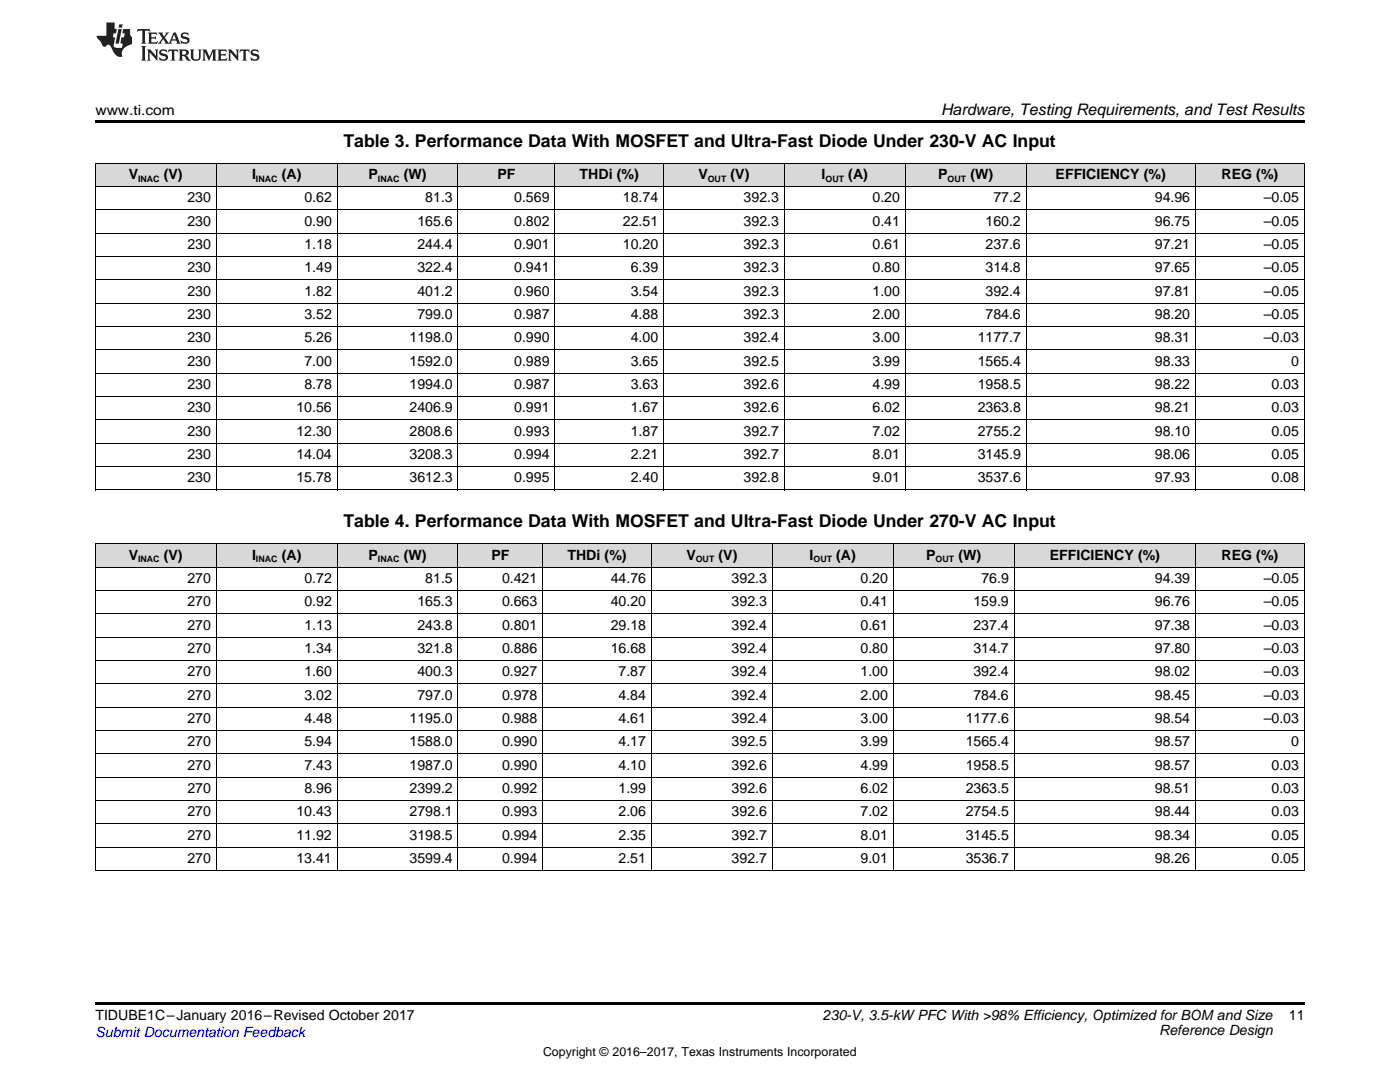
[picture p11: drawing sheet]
<svg xmlns="http://www.w3.org/2000/svg" width="279mm" height="216mm" viewBox="0 0 279 216" stroke-linecap="round" stroke-linejoin="round" font-family="sans-serif">
<defs><g id="words">
<g font-size="3.5">
<text x="68.5" y="29.3">Table 3. Performance Data With MOSFET and Ultra-Fast Diode Under 230-V AC Input</text>
<text x="68.5" y="105.2">Table 4. Performance Data With MOSFET and Ultra-Fast Diode Under 270-V AC Input</text>
</g>
<text font-size="3.2" x="187.8" y="23">Hardware, Testing Requirements, and Test Results</text>
<g font-size="2.8">
<text x="19" y="23">www.ti.com</text>
<text x="25.7" y="35.7">V</text>
<text x="32.7" y="35.7">(V)</text>
<text x="50.3" y="35.7">I</text>
<text x="56.2" y="35.7">(A)</text>
<text x="73.6" y="35.7">P</text>
<text x="80.6" y="35.7">(W)</text>
<text x="99.3" y="35.7">PF</text>
<text x="115.7" y="35.7">THDi (%)</text>
<text x="139.4" y="35.7">V</text>
<text x="145.8" y="35.7">(V)</text>
<text x="164" y="35.7">I</text>
<text x="169.3" y="35.7">(A)</text>
<text x="187.3" y="35.7">P</text>
<text x="193.7" y="35.7">(W)</text>
<text x="210.7" y="35.7">EFFICIENCY (%)</text>
<text x="243.8" y="35.7">REG (%)</text>
<text x="37.4" y="40.4">230</text>
<text x="60.7" y="40.4">0.62</text>
<text x="84.9" y="40.4">81.3</text>
<text x="102.6" y="40.4">0.569</text>
<text x="124.3" y="40.4">18.74</text>
<text x="148.4" y="40.4">392.3</text>
<text x="174.1" y="40.4">0.20</text>
<text x="198.3" y="40.4">77.2</text>
<text x="230.5" y="40.4">94.96</text>
<text x="252.2" y="40.4">–0.05</text>
<text x="37.4" y="45">230</text>
<text x="60.7" y="45">0.90</text>
<text x="83.3" y="45">165.6</text>
<text x="102.6" y="45">0.802</text>
<text x="124.3" y="45">22.51</text>
<text x="148.4" y="45">392.3</text>
<text x="174.1" y="45">0.41</text>
<text x="196.7" y="45">160.2</text>
<text x="230.5" y="45">96.75</text>
<text x="252.2" y="45">–0.05</text>
<text x="37.4" y="49.7">230</text>
<text x="60.7" y="49.7">1.18</text>
<text x="83.3" y="49.7">244.4</text>
<text x="102.6" y="49.7">0.901</text>
<text x="124.3" y="49.7">10.20</text>
<text x="148.4" y="49.7">392.3</text>
<text x="174.1" y="49.7">0.61</text>
<text x="196.7" y="49.7">237.6</text>
<text x="230.5" y="49.7">97.21</text>
<text x="252.2" y="49.7">–0.05</text>
<text x="37.4" y="54.4">230</text>
<text x="37.4" y="59">230</text>
<text x="60.7" y="54.4">1.49</text>
<text x="60.7" y="59">1.82</text>
<text x="83.3" y="54.4">322.4</text>
<text x="83.3" y="59">401.2</text>
<text x="102.6" y="54.4">0.941</text>
<text x="102.6" y="59">0.960</text>
<text x="125.9" y="54.4">6.39</text>
<text x="125.9" y="59">3.54</text>
<text x="148.4" y="54.4">392.3</text>
<text x="148.4" y="59">392.3</text>
<text x="174.1" y="54.4">0.80</text>
<text x="174.1" y="59">1.00</text>
<text x="196.7" y="54.4">314.8</text>
<text x="196.7" y="59">392.4</text>
<text x="230.5" y="54.4">97.65</text>
<text x="230.5" y="59">97.81</text>
<text x="252.2" y="54.4">–0.05</text>
<text x="252.2" y="59">–0.05</text>
<text x="37.4" y="63.7">230</text>
<text x="60.7" y="63.7">3.52</text>
<text x="83.3" y="63.7">799.0</text>
<text x="102.6" y="63.7">0.987</text>
<text x="125.9" y="63.7">4.88</text>
<text x="148.4" y="63.7">392.3</text>
<text x="174.1" y="63.7">2.00</text>
<text x="196.7" y="63.7">784.6</text>
<text x="230.5" y="63.7">98.20</text>
<text x="252.2" y="63.7">–0.05</text>
<text x="37.4" y="68.3">230</text>
<text x="60.7" y="68.3">5.26</text>
<text x="81.7" y="68.3">1198.0</text>
<text x="102.6" y="68.3">0.990</text>
<text x="125.9" y="68.3">4.00</text>
<text x="148.4" y="68.3">392.4</text>
<text x="174.1" y="68.3">3.00</text>
<text x="195.1" y="68.3">1177.7</text>
<text x="230.5" y="68.3">98.31</text>
<text x="252.2" y="68.3">–0.03</text>
<text x="37.4" y="73">230</text>
<text x="37.4" y="77.6">230</text>
<text x="60.7" y="73">7.00</text>
<text x="60.7" y="77.6">8.78</text>
<text x="81.7" y="73">1592.0</text>
<text x="81.7" y="77.6">1994.0</text>
<text x="102.6" y="73">0.989</text>
<text x="102.6" y="77.6">0.987</text>
<text x="125.9" y="73">3.65</text>
<text x="125.9" y="77.6">3.63</text>
<text x="148.4" y="73">392.5</text>
<text x="148.4" y="77.6">392.6</text>
<text x="174.1" y="73">3.99</text>
<text x="174.1" y="77.6">4.99</text>
<text x="195.1" y="73">1565.4</text>
<text x="195.1" y="77.6">1958.5</text>
<text x="230.5" y="73">98.33</text>
<text x="230.5" y="77.6">98.22</text>
<text x="253.8" y="77.6">0.03</text>
<text x="257.7" y="73">0</text>
<text x="37.4" y="82.3">230</text>
<text x="59.2" y="82.3">10.56</text>
<text x="81.7" y="82.3">2406.9</text>
<text x="102.6" y="82.3">0.991</text>
<text x="125.9" y="82.3">1.67</text>
<text x="148.4" y="82.3">392.6</text>
<text x="174.1" y="82.3">6.02</text>
<text x="195.1" y="82.3">2363.8</text>
<text x="230.5" y="82.3">98.21</text>
<text x="253.8" y="82.3">0.03</text>
<text x="37.4" y="87">230</text>
<text x="59.2" y="87">12.30</text>
<text x="81.7" y="87">2808.6</text>
<text x="102.6" y="87">0.993</text>
<text x="125.9" y="87">1.87</text>
<text x="148.4" y="87">392.7</text>
<text x="174.1" y="87">7.02</text>
<text x="195.1" y="87">2755.2</text>
<text x="230.5" y="87">98.10</text>
<text x="253.8" y="87">0.05</text>
<text x="37.4" y="91.6">230</text>
<text x="59.2" y="91.6">14.04</text>
<text x="81.7" y="91.6">3208.3</text>
<text x="102.6" y="91.6">0.994</text>
<text x="125.9" y="91.6">2.21</text>
<text x="148.4" y="91.6">392.7</text>
<text x="174.1" y="91.6">8.01</text>
<text x="195.1" y="91.6">3145.9</text>
<text x="230.5" y="91.6">98.06</text>
<text x="253.8" y="91.6">0.05</text>
<text x="37.4" y="96.3">230</text>
<text x="59.2" y="96.3">15.78</text>
<text x="81.7" y="96.3">3612.3</text>
<text x="102.6" y="96.3">0.995</text>
<text x="125.9" y="96.3">2.40</text>
<text x="148.4" y="96.3">392.8</text>
<text x="174.1" y="96.3">9.01</text>
<text x="195.1" y="96.3">3537.6</text>
<text x="230.5" y="96.3">97.93</text>
<text x="253.8" y="96.3">0.08</text>
<text x="25.7" y="111.7">V</text>
<text x="32.7" y="111.7">(V)</text>
<text x="50.3" y="111.7">I</text>
<text x="56.2" y="111.7">(A)</text>
<text x="73.6" y="111.7">P</text>
<text x="80.6" y="111.7">(W)</text>
<text x="98.1" y="111.7">PF</text>
<text x="113.2" y="111.7">THDi (%)</text>
<text x="137" y="111.7">V</text>
<text x="143.4" y="111.7">(V)</text>
<text x="161.6" y="111.7">I</text>
<text x="166.9" y="111.7">(A)</text>
<text x="184.9" y="111.7">P</text>
<text x="191.3" y="111.7">(W)</text>
<text x="209.5" y="111.7">EFFICIENCY (%)</text>
<text x="243.8" y="111.7">REG (%)</text>
<text x="37.4" y="116.3">270</text>
<text x="60.7" y="116.3">0.72</text>
<text x="84.9" y="116.3">81.5</text>
<text x="100.2" y="116.3">0.421</text>
<text x="121.9" y="116.3">44.76</text>
<text x="146" y="116.3">392.3</text>
<text x="171.7" y="116.3">0.20</text>
<text x="195.9" y="116.3">76.9</text>
<text x="230.5" y="116.3">94.39</text>
<text x="252.2" y="116.3">–0.05</text>
<text x="37.4" y="121">270</text>
<text x="37.4" y="125.6">270</text>
<text x="60.7" y="121">0.92</text>
<text x="60.7" y="125.6">1.13</text>
<text x="83.3" y="121">165.3</text>
<text x="83.3" y="125.6">243.8</text>
<text x="100.2" y="121">0.663</text>
<text x="100.2" y="125.6">0.801</text>
<text x="121.9" y="121">40.20</text>
<text x="121.9" y="125.6">29.18</text>
<text x="146" y="121">392.3</text>
<text x="146" y="125.6">392.4</text>
<text x="171.7" y="121">0.41</text>
<text x="171.7" y="125.6">0.61</text>
<text x="194.3" y="121">159.9</text>
<text x="194.3" y="125.6">237.4</text>
<text x="230.5" y="121">96.76</text>
<text x="230.5" y="125.6">97.38</text>
<text x="252.2" y="121">–0.05</text>
<text x="252.2" y="125.6">–0.03</text>
<text x="37.4" y="130.3">270</text>
<text x="60.7" y="130.3">1.34</text>
<text x="83.3" y="130.3">321.8</text>
<text x="100.2" y="130.3">0.886</text>
<text x="121.9" y="130.3">16.68</text>
<text x="146" y="130.3">392.4</text>
<text x="171.7" y="130.3">0.80</text>
<text x="194.3" y="130.3">314.7</text>
<text x="230.5" y="130.3">97.80</text>
<text x="252.2" y="130.3">–0.03</text>
<text x="37.4" y="134.9">270</text>
<text x="60.7" y="134.9">1.60</text>
<text x="83.3" y="134.9">400.3</text>
<text x="100.2" y="134.9">0.927</text>
<text x="123.4" y="134.9">7.87</text>
<text x="146" y="134.9">392.4</text>
<text x="171.7" y="134.9">1.00</text>
<text x="194.3" y="134.9">392.4</text>
<text x="230.5" y="134.9">98.02</text>
<text x="252.2" y="134.9">–0.03</text>
<text x="37.4" y="139.6">270</text>
<text x="60.7" y="139.6">3.02</text>
<text x="83.3" y="139.6">797.0</text>
<text x="100.2" y="139.6">0.978</text>
<text x="123.4" y="139.6">4.84</text>
<text x="146" y="139.6">392.4</text>
<text x="171.7" y="139.6">2.00</text>
<text x="194.3" y="139.6">784.6</text>
<text x="230.5" y="139.6">98.45</text>
<text x="252.2" y="139.6">–0.03</text>
<text x="37.4" y="144.3">270</text>
<text x="37.4" y="148.9">270</text>
<text x="60.7" y="144.3">4.48</text>
<text x="60.7" y="148.9">5.94</text>
<text x="81.7" y="144.3">1195.0</text>
<text x="81.7" y="148.9">1588.0</text>
<text x="100.2" y="144.3">0.988</text>
<text x="100.2" y="148.9">0.990</text>
<text x="123.4" y="144.3">4.61</text>
<text x="123.4" y="148.9">4.17</text>
<text x="146" y="144.3">392.4</text>
<text x="146" y="148.9">392.5</text>
<text x="171.7" y="144.3">3.00</text>
<text x="171.7" y="148.9">3.99</text>
<text x="192.7" y="144.3">1177.6</text>
<text x="192.7" y="148.9">1565.4</text>
<text x="230.5" y="144.3">98.54</text>
<text x="230.5" y="148.9">98.57</text>
<text x="252.2" y="144.3">–0.03</text>
<text x="257.7" y="148.9">0</text>
<text x="37.4" y="153.6">270</text>
<text x="60.7" y="153.6">7.43</text>
<text x="81.7" y="153.6">1987.0</text>
<text x="100.2" y="153.6">0.990</text>
<text x="123.4" y="153.6">4.10</text>
<text x="146" y="153.6">392.6</text>
<text x="171.7" y="153.6">4.99</text>
<text x="192.7" y="153.6">1958.5</text>
<text x="230.5" y="153.6">98.57</text>
<text x="253.8" y="153.6">0.03</text>
<text x="37.4" y="158.2">270</text>
<text x="60.7" y="158.2">8.96</text>
<text x="81.7" y="158.2">2399.2</text>
<text x="100.2" y="158.2">0.992</text>
<text x="123.4" y="158.2">1.99</text>
<text x="146" y="158.2">392.6</text>
<text x="171.7" y="158.2">6.02</text>
<text x="192.7" y="158.2">2363.5</text>
<text x="230.5" y="158.2">98.51</text>
<text x="253.8" y="158.2">0.03</text>
<text x="37.4" y="162.9">270</text>
<text x="37.4" y="167.5">270</text>
<text x="59.2" y="162.9">10.43</text>
<text x="59.2" y="167.5">11.92</text>
<text x="81.7" y="162.9">2798.1</text>
<text x="81.7" y="167.5">3198.5</text>
<text x="100.2" y="162.9">0.993</text>
<text x="100.2" y="167.5">0.994</text>
<text x="123.4" y="162.9">2.06</text>
<text x="123.4" y="167.5">2.35</text>
<text x="146" y="162.9">392.6</text>
<text x="146" y="167.5">392.7</text>
<text x="171.7" y="162.9">7.02</text>
<text x="171.7" y="167.5">8.01</text>
<text x="192.7" y="162.9">2754.5</text>
<text x="192.7" y="167.5">3145.5</text>
<text x="230.5" y="162.9">98.44</text>
<text x="230.5" y="167.5">98.34</text>
<text x="253.8" y="162.9">0.03</text>
<text x="253.8" y="167.5">0.05</text>
<text x="37.4" y="172.2">270</text>
<text x="59.2" y="172.2">13.41</text>
<text x="81.7" y="172.2">3599.4</text>
<text x="100.2" y="172.2">0.994</text>
<text x="123.4" y="172.2">2.51</text>
<text x="146" y="172.2">392.7</text>
<text x="171.7" y="172.2">9.01</text>
<text x="192.7" y="172.2">3536.7</text>
<text x="230.5" y="172.2">98.26</text>
<text x="253.8" y="172.2">0.05</text>
<text x="19" y="203.6">TIDUBE1C–January 2016–Revised October 2017</text>
<text x="164.2" y="203.6">230-V, 3.5-kWPFC With &gt;98% Efficiency, Optimized for BOM and Size</text>
<text x="257.2" y="203.5">11</text>
<text x="231.4" y="206.4">Reference Design</text>
</g>
<text font-size="2.8" fill="#00f" x="19" y="206.9">Submit Documentation Feedback</text>
<text font-size="2.5" x="108.4" y="210.7">Copyright © 2016–2017, Texas Instruments Incorporated</text>
<g font-size="1.8">
<text x="27.6" y="36.3">INAC</text>
<text x="51.1" y="36.3">INAC</text>
<text x="75.4" y="36.3">INAC</text>
<text x="141.3" y="36.3">OUT</text>
<text x="164.7" y="36.3">OUT</text>
<text x="189.1" y="36.3">OUT</text>
<text x="27.6" y="112.2">INAC</text>
<text x="51.1" y="112.2">INAC</text>
<text x="75.4" y="112.2">INAC</text>
<text x="138.9" y="112.2">OUT</text>
<text x="162.3" y="112.2">OUT</text>
<text x="186.7" y="112.2">OUT</text>
</g>
</g></defs>
<g fill="#d8d8d8">
<path d="M19 108.5h24.2v4.7h-24.2z"/>
<path d="M43.2 108.5h24.1v4.7h-24.1z"/>
<path d="M67.3 108.5h24.1v4.7h-24.1z"/>
<path d="M91.4 108.5h16.9v4.7h-16.9z"/>
<path d="M108.3 108.5h21.7v4.7h-21.7z"/>
<path d="M130 108.5h24.2v4.7h-24.2z"/>
<path d="M154.2 108.5h24.1v4.7h-24.1z"/>
<path d="M178.3 108.5h24.1v4.7h-24.1z"/>
<path d="M202.4 108.5h36.2v4.7h-36.2z"/>
<path d="M238.6 108.5h21.7v4.7h-21.7z"/>
<path d="M19 32.6h24.2v4.7h-24.2z"/>
<path d="M43.2 32.6h24.1v4.7h-24.1z"/>
<path d="M67.3 32.6h24.1v4.7h-24.1z"/>
<path d="M91.4 32.6h19.3v4.7h-19.3z"/>
<path d="M110.7 32.6h21.7v4.7h-21.7z"/>
<path d="M132.4 32.6h24.2v4.7h-24.2z"/>
<path d="M156.6 32.6h24.1v4.7h-24.1z"/>
<path d="M180.7 32.6h24.1v4.7h-24.1z"/>
<path d="M204.8 32.6h33.8v4.7h-33.8z"/>
<path d="M238.6 32.6h21.7v4.7h-21.7z"/>
</g>
<path d="M19 24h241.3v.6h-241.3zM19 200h241.3v.6h-241.3z" fill="#000"/>
<g fill="none" stroke="#000" stroke-width=".2">
<path d="M19 37.2h241.3M19 32.6h241.3M19.1 32.6v65.2M43.1 32.6v65.2M67.3 32.6v65.2M91.4 32.6v65.2M110.7 32.6v65.2M132.4 32.6v65.2M156.5 32.6v65.2M180.6 32.6v65.2M204.8 32.6v65.2M238.6 32.6v65.2"/>
<path d="M260.3 32.6v65.2M19 55.9h241.3M19 51.2h241.3M19 46.5h241.3M19 41.9h241.3M19 79.1h241.3M19 74.5h241.3M19 69.8h241.3M19 65.2h241.3M19 60.5h241.3M19 97.8h241.3M19 93.1h241.3"/>
<path d="M19 88.5h241.3M19 83.8h241.3M19 117.8h241.3M19 113.2h241.3M19 108.5h241.3M19.1 108.5v65.2M43.1 108.5v65.2M67.3 108.5v65.2M91.4 108.5v65.2M108.2 108.5v65.2M130 108.5v65.2M154.1 108.5v65.2"/>
<path d="M178.2 108.5v65.2M202.4 108.5v65.2M238.6 108.5v65.2M260.3 108.5v65.2M19 136.4h241.3M19 131.8h241.3M19 127.1h241.3M19 122.5h241.3M19 159.7h241.3M19 155.1h241.3M19 150.4h241.3M19 145.8h241.3"/>
<path d="M19 141.1h241.3M19 173.7h241.3M19 169h241.3M19 164.4h241.3"/>
</g>
<g fill="#231f20">
<path d="M27.5 5.8l-.1 .6 .4-.3h.6v.2v2.1l-.2 .3h1l-.3-.3v-2.1l.1-.2h.5l.5 .3-.2-.6zM29.5 6.5l.2 .4v1.5l-.2 .3h1.8l.2-.5a1.04 1.04 0 0 1-1.3 .1v-.6h.6l.3 .2v-.7l-.3 .2h-.6v-.6h.8l.4 .2-.2-.5zM31.5 6.5l.9 1.1-.9 1.1h.8l-.2-.2 .5-.7 .4 .7-.2 .2h1.5l-.1-.2 .1-.4h.9l.1 .4-.2 .2h1l-.3-.3-.7-1.9h-.5l-.9 2.1-.8-1.1 .9-1h-.8l.1 .3-.3 .5-.4-.6 .2-.2zM34.7 6.9l.4 .9h-.7zM36.3 6.6a.63 .63 0 0 0-.2 .7 .63 .63 0 0 0 .6 .4l.6 .2 .1 .2a.75 .75 0 0 1-.7 .4 .75 .75 0 0 1-.6-.5l.1 .7 .1-.1a1.11 1.11 0 0 0 1.5-.5 1.13 1.13 0 0 0-1.2-.9l-.1-.3a1.04 1.04 0 0 1 1.2 .2l-.2-.6-.1 .1-.5-.1zM28.2 9.2l.2 .3v2.2l-.2 .4h1l-.3-.4v-2.2l.3-.3zM29.3 9.9l.3 .3v1.5l-.3 .4h.8l-.2-.4v-1.3l1.5 1.7v-1.9l.2-.3h-.7l.2 .3v.9l-1.1-1.2zM32 10a.62 .62 0 0 0-.2 .7 .62 .62 0 0 0 .6 .4l.6 .2 .1 .2a.76 .76 0 0 1-.7 .4 .76 .76 0 0 1-.6-.5l.1 .7 .1-.1a1.11 1.11 0 0 0 1.5-.6 1.13 1.13 0 0 0-1.2-.8l-.1-.3a1.04 1.04 0 0 1 1.2 .1l-.2-.5-.1 .1-.5-.2zM33.7 9.9l-.2 .6a.61 .61 0 0 1 .8-.3v1.5l-.2 .4h.9l-.2-.4v-1.5a.63 .63 0 0 1 .8 .3l-.2-.6zM35.6 9.9l.3 .3v1.5l-.3 .4h1l-.2-.2v-.7l.5 .2a.76 .76 0 0 0 1.2 .6l-1-.9a.58 .58 0 0 0 .6-.6 .58 .58 0 0 0-.5-.6zM36.4 10.2l.1-.1a.45 .45 0 0 1 .5 .1 .45 .45 0 0 1 .1 .5l-.7 .2zM37.9 9.9l.2 .2a2.17 2.17 0 0 0 .3 1.9 .99 .99 0 0 0 1.6-.7v-1.1l.2-.3h-.7l.2 .2a1.92 1.92 0 0 1-.2 1.7 .6 .6 0 0 1-.9-.5v-1.1l.2-.3zM40.4 9.9l.2 .3v1.5l-.2 .4h.7l-.2-.4v-1.4l.8 1.8 .8-1.8v1.4l-.2 .4h.9l-.2-.4v-1.5l.2-.3h-.8l-.6 1.4-.6-1.4zM43.4 9.9l.2 .3v1.5l-.2 .4h1.8l.2-.6a1.04 1.04 0 0 1-1.3 .2v-.6h.5l.4 .1v-.6l-.4 .2h-.5v-.6h.8l.3 .2-.1-.5zM45.5 9.9l.2 .3v1.5l-.2 .4h.7l-.2-.4v-1.3l1.5 1.7v-1.9l.2-.3h-.7l.2 .3v.9l-1.1-1.2zM47.9 9.9l-.1 .6a.61 .61 0 0 1 .8-.3v1.5l-.3 .4h1l-.3-.4 .1-1.5a.63 .63 0 0 1 .7 .3l-.1-.6zM50.2 10a.62 .62 0 0 0-.2 .7 .62 .62 0 0 0 .6 .4l.6 .2 .2 .2a.76 .76 0 0 1-.8 .4 .76 .76 0 0 1-.6-.5l.1 .7 .2-.1a1.11 1.11 0 0 0 1.5-.6 1.13 1.13 0 0 0-1.3-.8l-.1-.3a1.04 1.04 0 0 1 1.2 .1l-.1-.5-.2 .1-.5-.2z"/>
<path d="M21.2 4.5v2.6h-1.9l.1 .4 .7 .9a.91 .91 0 0 0 1 .9 .56 .56 0 0 1 .5-.4 .56 .56 0 0 1 .5 .3l.4 .8a1.53 1.53 0 0 0 1.9 1.3 1.54 1.54 0 0 1 1-2.1l.9-.4v-1.4a1.52 1.52 0 0 1-.3-1.6h-1.4l-.2 .9h.5l-.2 .8h-.4l-.2 .9v.2l.4 .1-.2 .9a1.93 1.93 0 0 1-1.6-.3l.3-1.8h-.5l.2-.8h.4l.2-.9h-.4v-1.3zM23.6 5.8l-.6 2.9h.7l.6-2.9zM23.8 4.9l-.1 .6h.6l.2-.6z"/>
</g>
<use href="#words"/>
</svg>
